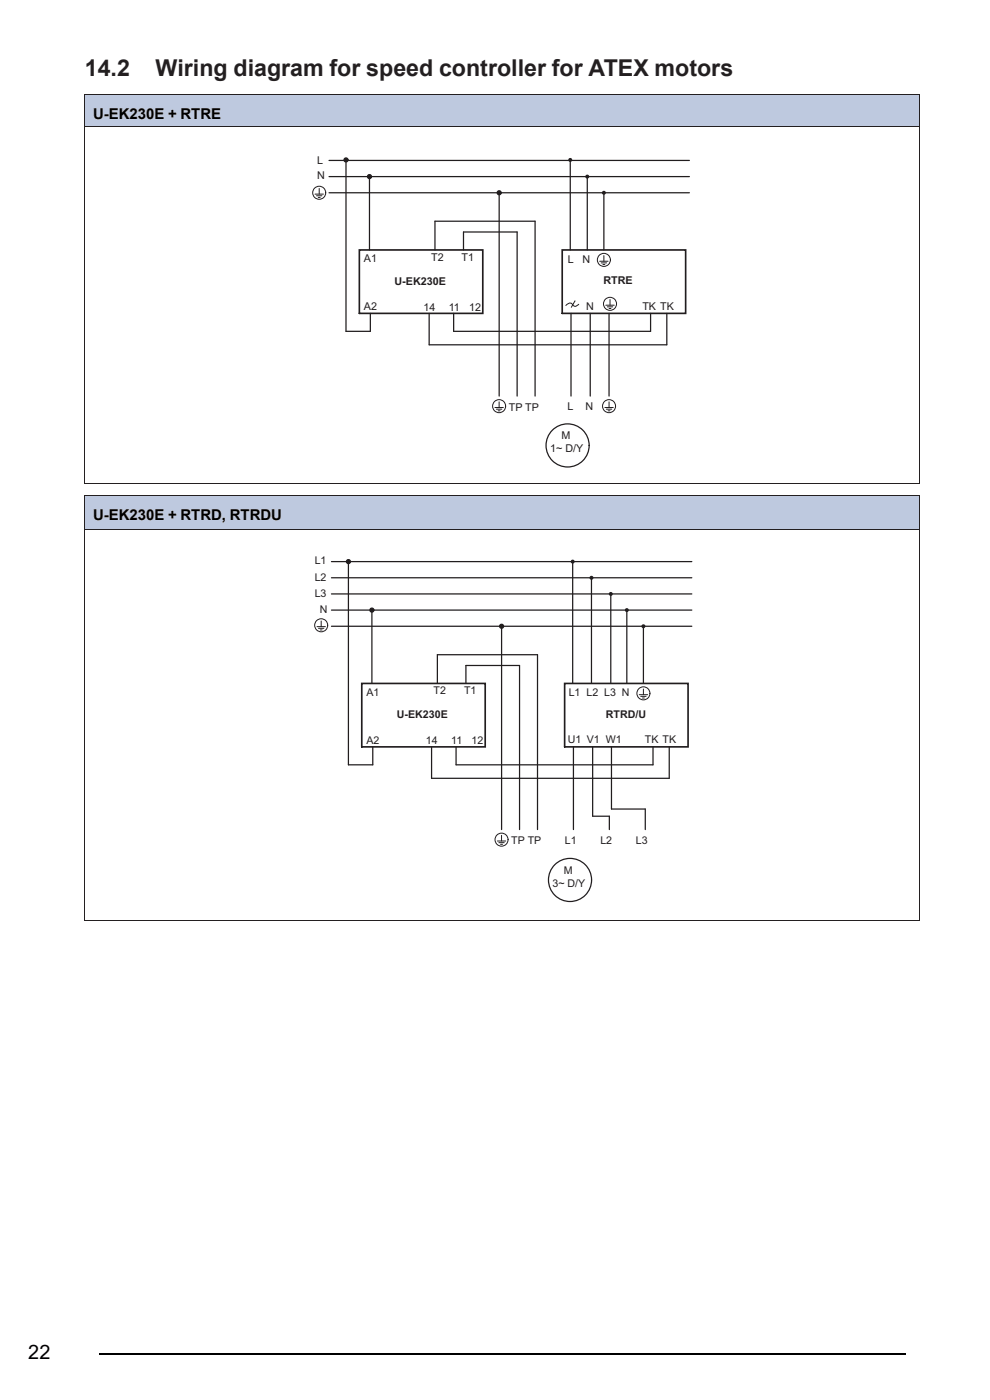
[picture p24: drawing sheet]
<svg xmlns="http://www.w3.org/2000/svg" width="210mm" height="297mm" viewBox="0 0 210 297" stroke-linecap="round" stroke-linejoin="round" font-family="sans-serif">
<defs><g id="words">
<g font-size="4.9" fill="#231f20">
<text x="18" y="16.1">14.2</text>
<text x="33" y="16.1">Wiring diagram for speed controller for ATEX motors</text>
</g>
<text font-size="4.2" x="6" y="288.3">22</text>
<g font-size="3.2">
<text x="19.8" y="25.3">U-EK230E + RTRE</text>
<text x="19.8" y="110.3">U-EK230E + RTRD, RTRDU</text>
</g>
<g font-size="2.3" fill="#211d1e">
<text x="67.3" y="34.8">L</text>
<text x="67.3" y="38">N</text>
<text x="77.2" y="55.6">A1</text>
<text x="91.5" y="55.4">T2</text>
<text x="97.9" y="55.4">T1</text>
<text x="120.5" y="55.7">L</text>
<text x="123.5" y="55.7">N</text>
<text x="77.2" y="65.8">A2</text>
<text x="83.7" y="60.5">U-EK230E</text>
<text x="89.8" y="65.9">14</text>
<text x="95.2" y="65.9">11</text>
<text x="99.5" y="65.9">12</text>
<text x="124.3" y="65.8">N</text>
<text x="128" y="60.3">RTRE</text>
<text x="136.3" y="65.8">TK TK</text>
<text x="107.9" y="87.1">TP TP</text>
<text x="120.4" y="87">L</text>
<text x="124.2" y="87">N</text>
<text x="116.7" y="95.9">1~ D/Y</text>
<text x="119.1" y="93.2">M</text>
<text x="66.7" y="119.7">L1</text>
<text x="66.7" y="123.2">L2</text>
<text x="66.7" y="126.7">L3</text>
<text x="67.8" y="130">N</text>
<text x="77.7" y="147.6">A1</text>
<text x="92" y="147.3">T2</text>
<text x="98.4" y="147.3">T1</text>
<text x="120.6" y="147.7">L1 L2 L3 N</text>
<text x="84.2" y="152.4">U-EK230E</text>
<text x="128.5" y="152.2">RTRD/U</text>
<text x="77.7" y="157.8">A2</text>
<text x="90.3" y="157.9">14</text>
<text x="95.7" y="157.9">11</text>
<text x="100" y="157.9">12</text>
<text x="120.5" y="157.7">U1 V1 W1</text>
<text x="136.8" y="157.7">TK TK</text>
<text x="108.4" y="179.1">TP TP</text>
<text x="119.8" y="178.9">L1</text>
<text x="127.3" y="178.9">L2</text>
<text x="134.9" y="178.9">L3</text>
<text x="119.6" y="185.4">M</text>
<text x="117.2" y="188.1">3~ D/Y</text>
</g>
</g></defs>
<g fill="#bec9df">
<path d="M18 20h177v6.8h-177z"/>
<path d="M18 105h177v7.3h-177z"/>
</g>
<path d="M18 20v82.6M18 20h177M18 26.8h177M195 20v82.6M18 105v90.3M18 102.6h177M18 105h177M18 112.2h177M195 105v90.3M18 195.2h177" fill="none" stroke="#231f20" stroke-width=".21"/>
<g fill="none" stroke="#211d1e" stroke-width=".26">
<path d="M69.8 34h76.4M69.8 37.5h76.4M73.4 33.9v36.4h5.2v-3.8M78.4 37.5v15.5M69.8 40.9h76.4M105.9 40.9v43.1"/>
<circle cx="73.4" cy="33.9" r=".42"/>
</g>
<path d="M76.2 53h26.2v13.5h-26.2z" fill="none" stroke="#211d1e" stroke-width=".35"/>
<g fill="#211d1e">
<circle cx="73.4" cy="33.9" r=".42"/>
<circle cx="78.4" cy="37.5" r=".42"/>
</g>
<circle cx="78.4" cy="37.5" r=".42" fill="none" stroke="#211d1e" stroke-width=".26"/>
<circle cx="105.9" cy="40.9" r=".42" fill="#211d1e"/>
<g fill="none" stroke="#211d1e" stroke-width=".26">
<path d="M92.3 53v-6.1h21.2v37.1M98.3 53v-3.8h11.4v34.8M91 66.5v6.6"/>
<circle cx="105.9" cy="40.9" r=".42"/>
</g>
<circle cx="128.1" cy="40.9" r=".42" fill="#211d1e"/>
<path d="M124.6 37.5v15.5M128.1 40.9v12.1" fill="none" stroke="#211d1e" stroke-width=".26"/>
<g fill="#211d1e">
<circle cx="124.6" cy="37.5" r=".42"/>
<circle cx="121" cy="33.9" r=".42"/>
</g>
<g fill="none" stroke="#211d1e" stroke-width=".26">
<path d="M121 33.9v19.1M96.2 66.5v3.8h41.8v-3.8M121.1 66.5v17.5M125.2 66.5v17.5M129.2 66.5v17.5M141.4 66.5v6.6h-50.4"/>
<circle cx="120.4" cy="94.5" r="4.6"/>
</g>
<path d="M119.3 53h26.1v13.5h-26.1z" fill="none" stroke="#211d1e" stroke-width=".35"/>
<g fill="none" stroke="#211d1e" stroke-width=".21">
<path d="M67.7 40v1.2M66.8 41.2h1.8M67.1 41.5h1.2M67.5 41.9h.4M127.2 55.4h1.8M127.5 55.8h1.2M127.9 56.1h.4M128.1 54.2v1.2M122 63.8l-.8 1.4M122.8 64.5l-.6 .5h-.4l-.5-.6-.5-.1-.8 .5M128.5 64.7h1.8M128.8 65.1h1.2"/>
<path d="M129.2 65.4h.4M129.4 63.5v1.2M105 86.5h1.8M105.3 86.8h1.1M105.7 87.2h.4M105.9 85.2v1.3M128.3 86.5h1.8M128.6 86.8h1.2M129 87.2h.4M129.2 85.3v1.2"/>
<circle cx="67.7" cy="40.9" r="1.38"/>
<circle cx="128.1" cy="55.1" r="1.38"/>
<circle cx="129.4" cy="64.5" r="1.38"/>
<circle cx="105.9" cy="86.2" r="1.38"/>
<circle cx="129.2" cy="86.2" r="1.38"/>
</g>
<path d="M121.8 63.8l.2-.1v.3z" fill="#211d1e"/>
<path d="M64.5 28.2v73h84v-73zM65.9 29.6h81.2v70.1h-81.2z" fill="#fff"/>
<g fill="none" stroke="#211d1e" stroke-width=".26">
<path d="M70.3 119.1h76.4M73.9 119.1v43.2h5.2v-3.9M70.3 122.6h76.4M70.3 126h76.4M70.3 129.4h76.4M70.3 132.9h76.4M78.9 129.4v15.6M106.4 132.9v43.1"/>
<circle cx="73.9" cy="119.1" r=".42"/>
</g>
<path d="M76.7 145h26.2v13.4h-26.2z" fill="none" stroke="#211d1e" stroke-width=".35"/>
<g fill="#211d1e">
<circle cx="73.9" cy="119.1" r=".42"/>
<circle cx="78.9" cy="129.4" r=".42"/>
</g>
<circle cx="78.9" cy="129.4" r=".42" fill="none" stroke="#211d1e" stroke-width=".26"/>
<circle cx="106.4" cy="132.9" r=".42" fill="#211d1e"/>
<g fill="none" stroke="#211d1e" stroke-width=".26">
<path d="M91.5 158.4v6.7M92.8 145v-6.1h21.2v37.1M98.8 145v-3.8h11.4v34.8"/>
<circle cx="106.4" cy="132.9" r=".42"/>
</g>
<circle cx="136.5" cy="132.9" r=".42" fill="#211d1e"/>
<path d="M133 129.4v15.6M136.5 132.9v12.1" fill="none" stroke="#211d1e" stroke-width=".26"/>
<g fill="#211d1e">
<circle cx="133" cy="129.4" r=".42"/>
<circle cx="129.6" cy="126" r=".42"/>
<circle cx="125.5" cy="122.6" r=".42"/>
<circle cx="121.5" cy="119.1" r=".42"/>
</g>
<g fill="none" stroke="#211d1e" stroke-width=".26">
<path d="M121.5 119.1v25.9M125.5 122.6v22.4M129.6 126v19M96.7 158.4v3.9h41.8v-3.9M121.6 158.4v17.6M125.7 158.4v14.8h3.6v2.8M129.7 158.4v13.2h7.2v4.4M142 158.4v6.7h-50.5"/>
<circle cx="120.9" cy="186.7" r="4.6"/>
</g>
<path d="M119.8 145h26.2v13.4h-26.2z" fill="none" stroke="#211d1e" stroke-width=".35"/>
<g fill="none" stroke="#211d1e" stroke-width=".21">
<path d="M67.2 132.9h1.8M67.6 133.3h1.1M67.9 133.6h.4M68.1 131.7v1.2M135.6 147.4h1.8M135.9 147.7h1.2M136.3 148.1h.4M136.5 146.2v1.2M105.5 178.4h1.8M105.8 178.8h1.2M106.2 179.1h.4M106.4 177.2v1.2"/>
<circle cx="68.1" cy="132.6" r="1.38"/>
<circle cx="136.5" cy="147.1" r="1.38"/>
<circle cx="106.4" cy="178.1" r="1.38"/>
</g>
<path d="M64.5 113.6v80.2h84v-80.2zM65.9 115.1h81.2v77.3h-81.2z" fill="#fff"/>
<path d="M21 287.2h171" fill="none" stroke="#000" stroke-width=".36"/>
<use href="#words"/>
</svg>
